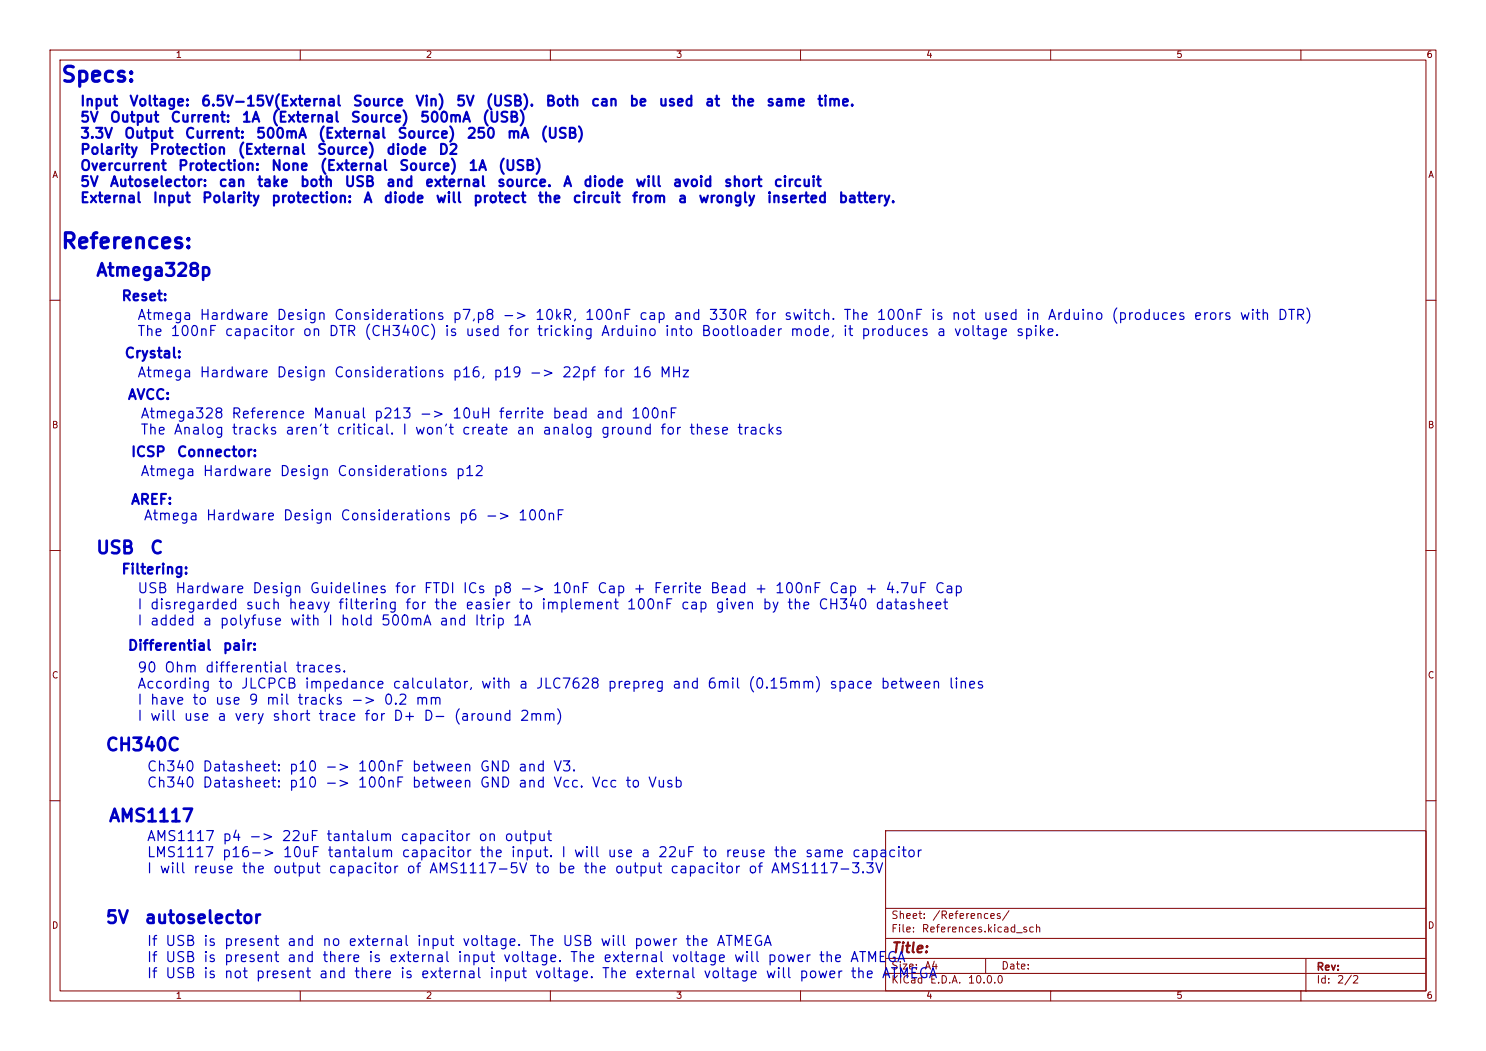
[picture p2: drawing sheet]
<svg xmlns="http://www.w3.org/2000/svg" width="297mm" height="210mm" viewBox="0 0 297 210" stroke-linecap="round" stroke-linejoin="round" font-family="sans-serif">
<defs><g id="words">
<g font-size="3" fill="#0000c2">
<text x="12.1" y="17.1">Specs:</text>
<text x="12.1" y="50.4">References:</text>
</g>
<g font-size="2.5" fill="#0000c2">
<text x="19" y="55.8">Atmega328p</text>
<text x="19" y="111.3">USB</text>
<text x="29.8" y="111.3">C</text>
<text x="21" y="150.7">CH340C</text>
<text x="21.6" y="164.9">AMS1117</text>
<text x="21" y="185.2">5V</text>
<text x="28.8" y="185.2">autoselector</text>
</g>
<g font-size="2" fill="#0000c2">
<text x="15.9" y="21.7">Input</text>
<text x="25.7" y="21.7">Voltage:</text>
<text x="40" y="21.7">6.5V-15V(External</text>
<text x="70.4" y="21.7">Source</text>
<text x="82.9" y="21.7">Vin)</text>
<text x="91" y="21.7">5V</text>
<text x="97" y="21.7">(USB).</text>
<text x="108.9" y="21.7">Both</text>
<text x="118" y="21.7">can</text>
<text x="125.6" y="21.7">be</text>
<text x="131.5" y="21.7">used</text>
<text x="140.8" y="21.7">at</text>
<text x="146" y="21.7">the</text>
<text x="153" y="21.7">same</text>
<text x="163.2" y="21.7">time.</text>
<text x="15.9" y="24.9">5V</text>
<text x="15.9" y="28.1">3.3V</text>
<text x="21.8" y="24.9">Output</text>
<text x="24.7" y="28.1">Output</text>
<text x="34" y="24.9">Current:</text>
<text x="36.8" y="28.1">Current:</text>
<text x="48.2" y="24.9">1A</text>
<text x="51" y="28.1">500mA</text>
<text x="54.1" y="24.9">(External</text>
<text x="63.5" y="28.1">(External</text>
<text x="70" y="24.9">Source)</text>
<text x="79.3" y="28.1">Source)</text>
<text x="83.8" y="24.9">500mA</text>
<text x="93.2" y="28.1">250</text>
<text x="96.2" y="24.9">(USB)</text>
<text x="101.2" y="28.1">mA</text>
<text x="107.9" y="28.1">(USB)</text>
<text x="15.9" y="31.4">Polarity</text>
<text x="15.9" y="34.6">Overcurrent</text>
<text x="29.7" y="31.4">Protection</text>
<text x="35.4" y="34.6">Protection:</text>
<text x="47.4" y="31.4">(External</text>
<text x="54" y="34.6">None</text>
<text x="63.2" y="31.4">Source)</text>
<text x="63.8" y="34.6">(External</text>
<text x="77.1" y="31.4">diode</text>
<text x="79.6" y="34.6">Source)</text>
<text x="87.5" y="31.4">D2</text>
<text x="93.5" y="34.6">1A</text>
<text x="99.4" y="34.6">(USB)</text>
<text x="15.9" y="37.8">5V</text>
<text x="15.9" y="41">External</text>
<text x="21.8" y="37.8">Autoselector:</text>
<text x="30.4" y="41">Input</text>
<text x="40.2" y="41">Polarity</text>
<text x="43.6" y="37.8">can</text>
<text x="51.2" y="37.8">take</text>
<text x="54.1" y="41">protection:</text>
<text x="59.8" y="37.8">both</text>
<text x="68.7" y="37.8">USB</text>
<text x="72.5" y="41">A</text>
<text x="76.5" y="41">diode</text>
<text x="77.1" y="37.8">and</text>
<text x="84.8" y="37.8">external</text>
<text x="87" y="41">will</text>
<text x="94.4" y="41">protect</text>
<text x="99.2" y="37.8">source.</text>
<text x="107.3" y="41">the</text>
<text x="112.4" y="37.8">A</text>
<text x="114.3" y="41">circuit</text>
<text x="116.4" y="37.8">diode</text>
<text x="126.2" y="41">from</text>
<text x="126.9" y="37.8">will</text>
<text x="134.3" y="37.8">avoid</text>
<text x="135.3" y="41">a</text>
<text x="139.5" y="41">wrongly</text>
<text x="144.6" y="37.8">short</text>
<text x="153.1" y="41">inserted</text>
<text x="154.5" y="37.8">circuit</text>
<text x="167.5" y="41">battery.</text>
<text x="24.1" y="60.6">Reset:</text>
<text x="27.3" y="64.4">Atmega</text>
<text x="39.7" y="64.4">Hardware</text>
<text x="55.1" y="64.4">Design</text>
<text x="66.6" y="64.4">Considerations</text>
<text x="90.3" y="64.4">p7,p8</text>
<text x="100.3" y="64.4">-&gt;</text>
<text x="106.8" y="64.4">10kR,</text>
<text x="116.8" y="64.4">100nF</text>
<text x="127.6" y="64.4">cap</text>
<text x="134.5" y="64.4">and</text>
<text x="141.5" y="64.4">330R</text>
<text x="150.8" y="64.4">for</text>
<text x="156.6" y="64.4">switch.</text>
<text x="168.4" y="64.4">The</text>
<text x="175.1" y="64.4">100nF</text>
<text x="185.9" y="64.4">is</text>
<text x="190" y="64.4">not</text>
<text x="196.4" y="64.4">used</text>
<text x="204.9" y="64.4">in</text>
<text x="209.2" y="64.4">Arduino</text>
<text x="222" y="64.4">(produces</text>
<text x="238.4" y="64.4">erors</text>
<text x="247.6" y="64.4">with</text>
<text x="255.2" y="64.4">DTR)</text>
<text x="27.3" y="67.7">The</text>
<text x="33.9" y="67.7">100nF</text>
<text x="44.8" y="67.7">capacitor</text>
<text x="60.3" y="67.7">on</text>
<text x="65.5" y="67.7">DTR</text>
<text x="72.6" y="67.7">(CH340C)</text>
<text x="88.7" y="67.7">is</text>
<text x="92.8" y="67.7">used</text>
<text x="101.4" y="67.7">for</text>
<text x="107.2" y="67.7">tricking</text>
<text x="120" y="67.7">Arduino</text>
<text x="132.7" y="67.7">into</text>
<text x="140" y="67.7">Bootloader</text>
<text x="157.8" y="67.7">mode,</text>
<text x="168.3" y="67.7">it</text>
<text x="172" y="67.7">produces</text>
<text x="187.1" y="67.7">a</text>
<text x="190.5" y="67.7">voltage</text>
<text x="202.9" y="67.7">spike.</text>
<text x="24.8" y="72.1">Crystal:</text>
<text x="27.3" y="75.9">Atmega</text>
<text x="39.7" y="75.9">Hardware</text>
<text x="55.1" y="75.9">Design</text>
<text x="66.6" y="75.9">Considerations</text>
<text x="90.3" y="75.9">p16,</text>
<text x="98.4" y="75.9">p19</text>
<text x="105.6" y="75.9">-&gt;</text>
<text x="112.2" y="75.9">22pf</text>
<text x="120.5" y="75.9">for</text>
<text x="126.3" y="75.9">16</text>
<text x="131.7" y="75.9">MHz</text>
<text x="25.4" y="80.4">AVCC:</text>
<text x="27.9" y="84.1">Atmega328</text>
<text x="27.9" y="87.3">The</text>
<text x="34.6" y="87.3">Analog</text>
<text x="46.1" y="84.1">Reference</text>
<text x="46.1" y="87.3">tracks</text>
<text x="56.9" y="87.3">aren't</text>
<text x="62.4" y="84.1">Manual</text>
<text x="67.1" y="87.3">critical.</text>
<text x="74.6" y="84.1">p213</text>
<text x="80.2" y="87.3">I</text>
<text x="82.8" y="87.3">won't</text>
<text x="83.7" y="84.1">-&gt;</text>
<text x="90.2" y="84.1">10uH</text>
<text x="92.1" y="87.3">create</text>
<text x="99.5" y="84.1">ferrite</text>
<text x="103.1" y="87.3">an</text>
<text x="108.3" y="87.3">analog</text>
<text x="110.2" y="84.1">bead</text>
<text x="119" y="84.1">and</text>
<text x="119.9" y="87.3">ground</text>
<text x="126" y="84.1">100nF</text>
<text x="131.8" y="87.3">for</text>
<text x="137.6" y="87.3">these</text>
<text x="147.2" y="87.3">tracks</text>
<text x="26" y="91.8">ICSP</text>
<text x="27.9" y="95.6">Atmega</text>
<text x="35.2" y="91.8">Connector:</text>
<text x="40.4" y="95.6">Hardware</text>
<text x="55.8" y="95.6">Design</text>
<text x="67.3" y="95.6">Considerations</text>
<text x="90.9" y="95.6">p12</text>
<text x="26" y="101.3">AREF:</text>
<text x="28.6" y="104.5">Atmega</text>
<text x="41" y="104.5">Hardware</text>
<text x="56.4" y="104.5">Design</text>
<text x="67.9" y="104.5">Considerations</text>
<text x="91.6" y="104.5">p6</text>
<text x="96.9" y="104.5">-&gt;</text>
<text x="103.4" y="104.5">100nF</text>
<text x="24.1" y="115.2">Filtering:</text>
<text x="27.3" y="119">USB</text>
<text x="34.9" y="119">Hardware</text>
<text x="50.3" y="119">Design</text>
<text x="61.8" y="119">Guidelines</text>
<text x="78.8" y="119">for</text>
<text x="84.5" y="119">FTDI</text>
<text x="92.3" y="119">ICs</text>
<text x="98.5" y="119">p8</text>
<text x="103.8" y="119">-&gt;</text>
<text x="110.3" y="119">10nF</text>
<text x="119.2" y="119">Cap</text>
<text x="126.4" y="119">+</text>
<text x="130.5" y="119">Ferrite</text>
<text x="141.8" y="119">Bead</text>
<text x="150.7" y="119">+</text>
<text x="154.7" y="119">100nF</text>
<text x="165.6" y="119">Cap</text>
<text x="172.8" y="119">+</text>
<text x="176.8" y="119">4.7uF</text>
<text x="186.7" y="119">Cap</text>
<text x="27.3" y="122.3">I</text>
<text x="27.3" y="125.5">I</text>
<text x="29.8" y="122.3">disregarded</text>
<text x="29.8" y="125.5">added</text>
<text x="40.4" y="125.5">a</text>
<text x="43.8" y="125.5">polyfuse</text>
<text x="48.9" y="122.3">such</text>
<text x="57.5" y="122.3">heavy</text>
<text x="57.8" y="125.5">with</text>
<text x="65.4" y="125.5">I</text>
<text x="67.4" y="122.3">filtering</text>
<text x="67.9" y="125.5">hold</text>
<text x="76" y="125.5">500mA</text>
<text x="80.8" y="122.3">for</text>
<text x="86.6" y="122.3">the</text>
<text x="87.7" y="125.5">and</text>
<text x="92.8" y="122.3">easier</text>
<text x="94.7" y="125.5">Itrip</text>
<text x="102.4" y="125.5">1A</text>
<text x="103.5" y="122.3">to</text>
<text x="108" y="122.3">implement</text>
<text x="125.1" y="122.3">100nF</text>
<text x="135.9" y="122.3">cap</text>
<text x="142.8" y="122.3">given</text>
<text x="152.2" y="122.3">by</text>
<text x="157.2" y="122.3">the</text>
<text x="163.4" y="122.3">CH340</text>
<text x="174.8" y="122.3">datasheet</text>
<text x="25.4" y="130.5">Differential</text>
<text x="44.4" y="130.5">pair:</text>
<text x="27.3" y="134.9">90</text>
<text x="32.7" y="134.9">Ohm</text>
<text x="40.8" y="134.9">differential</text>
<text x="58.9" y="134.9">traces.</text>
<text x="27.3" y="138.1">According</text>
<text x="27.3" y="141.3">I</text>
<text x="29.8" y="141.3">have</text>
<text x="38.3" y="141.3">to</text>
<text x="42.8" y="141.3">use</text>
<text x="43.5" y="138.1">to</text>
<text x="48" y="138.1">JLCPCB</text>
<text x="49.5" y="141.3">9</text>
<text x="53" y="141.3">mil</text>
<text x="59.3" y="141.3">tracks</text>
<text x="60.7" y="138.1">impedance</text>
<text x="70" y="141.3">-&gt;</text>
<text x="76.5" y="141.3">0.2</text>
<text x="78.3" y="138.1">calculator,</text>
<text x="82.9" y="141.3">mm</text>
<text x="96" y="138.1">with</text>
<text x="103.6" y="138.1">a</text>
<text x="106.9" y="138.1">JLC7628</text>
<text x="121.3" y="138.1">prepreg</text>
<text x="134.2" y="138.1">and</text>
<text x="141.2" y="138.1">6mil</text>
<text x="149.4" y="138.1">(0.15mm)</text>
<text x="165.6" y="138.1">space</text>
<text x="175.9" y="138.1">between</text>
<text x="189.4" y="138.1">lines</text>
<text x="27.3" y="144.5">I</text>
<text x="29.8" y="144.5">will</text>
<text x="36.6" y="144.5">use</text>
<text x="43.3" y="144.5">a</text>
<text x="46.7" y="144.5">very</text>
<text x="54.3" y="144.5">short</text>
<text x="63.5" y="144.5">trace</text>
<text x="72.7" y="144.5">for</text>
<text x="78.4" y="144.5">D+</text>
<text x="84.5" y="144.5">D-</text>
<text x="90.5" y="144.5">(around</text>
<text x="103.7" y="144.5">2mm)</text>
<text x="29.2" y="154.6">Ch340</text>
<text x="40.3" y="154.6">Datasheet:</text>
<text x="57.6" y="154.6">p10</text>
<text x="64.8" y="154.6">-&gt;</text>
<text x="71.3" y="154.6">100nF</text>
<text x="82.2" y="154.6">between</text>
<text x="95.7" y="154.6">GND</text>
<text x="103.4" y="154.6">and</text>
<text x="110.4" y="154.6">V3.</text>
<text x="29.2" y="157.9">Ch340</text>
<text x="40.3" y="157.9">Datasheet:</text>
<text x="57.6" y="157.9">p10</text>
<text x="64.8" y="157.9">-&gt;</text>
<text x="71.3" y="157.9">100nF</text>
<text x="82.2" y="157.9">between</text>
<text x="95.7" y="157.9">GND</text>
<text x="103.4" y="157.9">and</text>
<text x="110.4" y="157.9">Vcc.</text>
<text x="118.1" y="157.9">Vcc</text>
<text x="124.8" y="157.9">to</text>
<text x="129.4" y="157.9">Vusb</text>
<text x="29.2" y="168.6">AMS1117</text>
<text x="29.2" y="171.8">LMS1117</text>
<text x="44.2" y="171.8">p16-&gt;</text>
<text x="44.3" y="168.6">p4</text>
<text x="49.6" y="168.6">-&gt;</text>
<text x="56.1" y="168.6">22uF</text>
<text x="56.4" y="171.8">10uF</text>
<text x="65.1" y="168.6">tantalum</text>
<text x="65.3" y="171.8">tantalum</text>
<text x="79.9" y="168.6">capacitor</text>
<text x="80.1" y="171.8">capacitor</text>
<text x="95.5" y="168.6">on</text>
<text x="95.7" y="171.8">the</text>
<text x="100.7" y="168.6">output</text>
<text x="101.9" y="171.8">input.</text>
<text x="112" y="171.8">I</text>
<text x="114.5" y="171.8">will</text>
<text x="121.2" y="171.8">use</text>
<text x="128" y="171.8">a</text>
<text x="131.4" y="171.8">22uF</text>
<text x="140.3" y="171.8">to</text>
<text x="144.8" y="171.8">reuse</text>
<text x="154.5" y="171.8">the</text>
<text x="160.7" y="171.8">same</text>
<text x="170.1" y="171.8">capacitor</text>
<text x="29.2" y="175">I</text>
<text x="31.7" y="175">will</text>
<text x="38.5" y="175">reuse</text>
<text x="48.1" y="175">the</text>
<text x="54.4" y="175">output</text>
<text x="65.5" y="175">capacitor</text>
<text x="81.1" y="175">of</text>
<text x="85.6" y="175">AMS1117-5V</text>
<text x="106.8" y="175">to</text>
<text x="111.3" y="175">be</text>
<text x="116.4" y="175">the</text>
<text x="122.7" y="175">output</text>
<text x="133.8" y="175">capacitor</text>
<text x="149.4" y="175">of</text>
<text x="153.9" y="175">AMS1117-3.3V</text>
<text x="29.2" y="189.5">If</text>
<text x="32.9" y="189.5">USB</text>
<text x="40.5" y="189.5">is</text>
<text x="44.6" y="189.5">present</text>
<text x="57.2" y="189.5">and</text>
<text x="64.3" y="189.5">no</text>
<text x="69.5" y="189.5">external</text>
<text x="83.1" y="189.5">input</text>
<text x="92.2" y="189.5">voltage.</text>
<text x="105.6" y="189.5">The</text>
<text x="112.3" y="189.5">USB</text>
<text x="119.8" y="189.5">will</text>
<text x="126.6" y="189.5">power</text>
<text x="136.8" y="189.5">the</text>
<text x="143.1" y="189.5">ATMEGA</text>
<text x="29.2" y="192.7">If</text>
<text x="29.2" y="196">If</text>
<text x="32.9" y="192.7">USB</text>
<text x="32.9" y="196">USB</text>
<text x="40.5" y="192.7">is</text>
<text x="40.5" y="196">is</text>
<text x="44.6" y="192.7">present</text>
<text x="44.6" y="196">not</text>
<text x="51" y="196">present</text>
<text x="57.2" y="192.7">and</text>
<text x="63.6" y="196">and</text>
<text x="64.3" y="192.7">there</text>
<text x="70.6" y="196">there</text>
<text x="73.5" y="192.7">is</text>
<text x="77.6" y="192.7">external</text>
<text x="79.8" y="196">is</text>
<text x="84" y="196">external</text>
<text x="91.3" y="192.7">input</text>
<text x="97.6" y="196">input</text>
<text x="100.4" y="192.7">voltage.</text>
<text x="106.7" y="196">voltage.</text>
<text x="113.8" y="192.7">The</text>
<text x="120.1" y="196">The</text>
<text x="120.4" y="192.7">external</text>
<text x="126.8" y="196">external</text>
<text x="134.1" y="192.7">voltage</text>
<text x="140.4" y="196">voltage</text>
<text x="146.5" y="192.7">will</text>
<text x="152.9" y="196">will</text>
<text x="153.2" y="192.7">power</text>
<text x="159.6" y="196">power</text>
<text x="163.5" y="192.7">the</text>
<text x="169.7" y="192.7">ATMEGA</text>
<text x="169.8" y="196">the</text>
<text x="176.1" y="196">ATMEGA</text>
</g>
<text font-size="2" fill="#840000" x="178" y="190.9">Title:</text>
<g font-size="1.5" fill="#840000">
<text x="178" y="184">Sheet:</text>
<text x="186.2" y="184">/References/</text>
<text x="178" y="186.7">File:</text>
<text x="184.1" y="186.7">References.kicad_sch</text>
<text x="178" y="196.9">KiCad</text>
<text x="178" y="194.1">Size:</text>
<text x="184.7" y="194.1">A4</text>
<text x="185.7" y="196.9">E.D.A.</text>
<text x="193.3" y="196.9">10.0.0</text>
<text x="200" y="194.1">Date:</text>
<text x="263" y="194.3">Rev:</text>
<text x="263" y="196.9">Id:</text>
<text x="267.1" y="196.9">2/2</text>
</g>
<g font-size="1.3" fill="#840000">
<text x="35" y="11.9">1</text>
<text x="85" y="11.9">2</text>
<text x="135" y="11.9">3</text>
<text x="185" y="11.9">4</text>
<text x="235" y="11.9">5</text>
<text x="285" y="11.9">6</text>
<text x="10.3" y="35.9">A</text>
<text x="285.3" y="35.9">A</text>
<text x="10.3" y="85.9">B</text>
<text x="285.3" y="85.9">B</text>
<text x="10.3" y="135.9">C</text>
<text x="285.3" y="135.9">C</text>
<text x="10.3" y="185.9">D</text>
<text x="285.3" y="185.9">D</text>
<text x="35" y="199.9">1</text>
<text x="85" y="199.9">2</text>
<text x="135" y="199.9">3</text>
<text x="185" y="199.9">4</text>
<text x="235" y="199.9">5</text>
<text x="285" y="199.9">6</text>
</g>
</g></defs>
<path d="M0 0h297v210h-297z" fill="#fff" stroke="#fff" stroke-width=".2"/>
<g fill="none" stroke="#840000" stroke-width=".2">
<path d="M10 10h277v190h-277zM12 12h273v186h-273zM60 10v2M110 10v2M160 10v2M210 10v2M260 10v2M10 60h2M285 60h2M10 110h2M285 110h2M10 160h2"/>
<path d="M177 166h108v32h-108zM285 160h2M60 198v2M110 198v2M160 198v2M177 194.5h108M177 191.5h108M177 187.5h108M177 181.5h108M197 191.5v3M210 198v2M260 198v2"/>
<path d="M261 191.5v6.5"/>
</g>
<use href="#words"/>
</svg>
